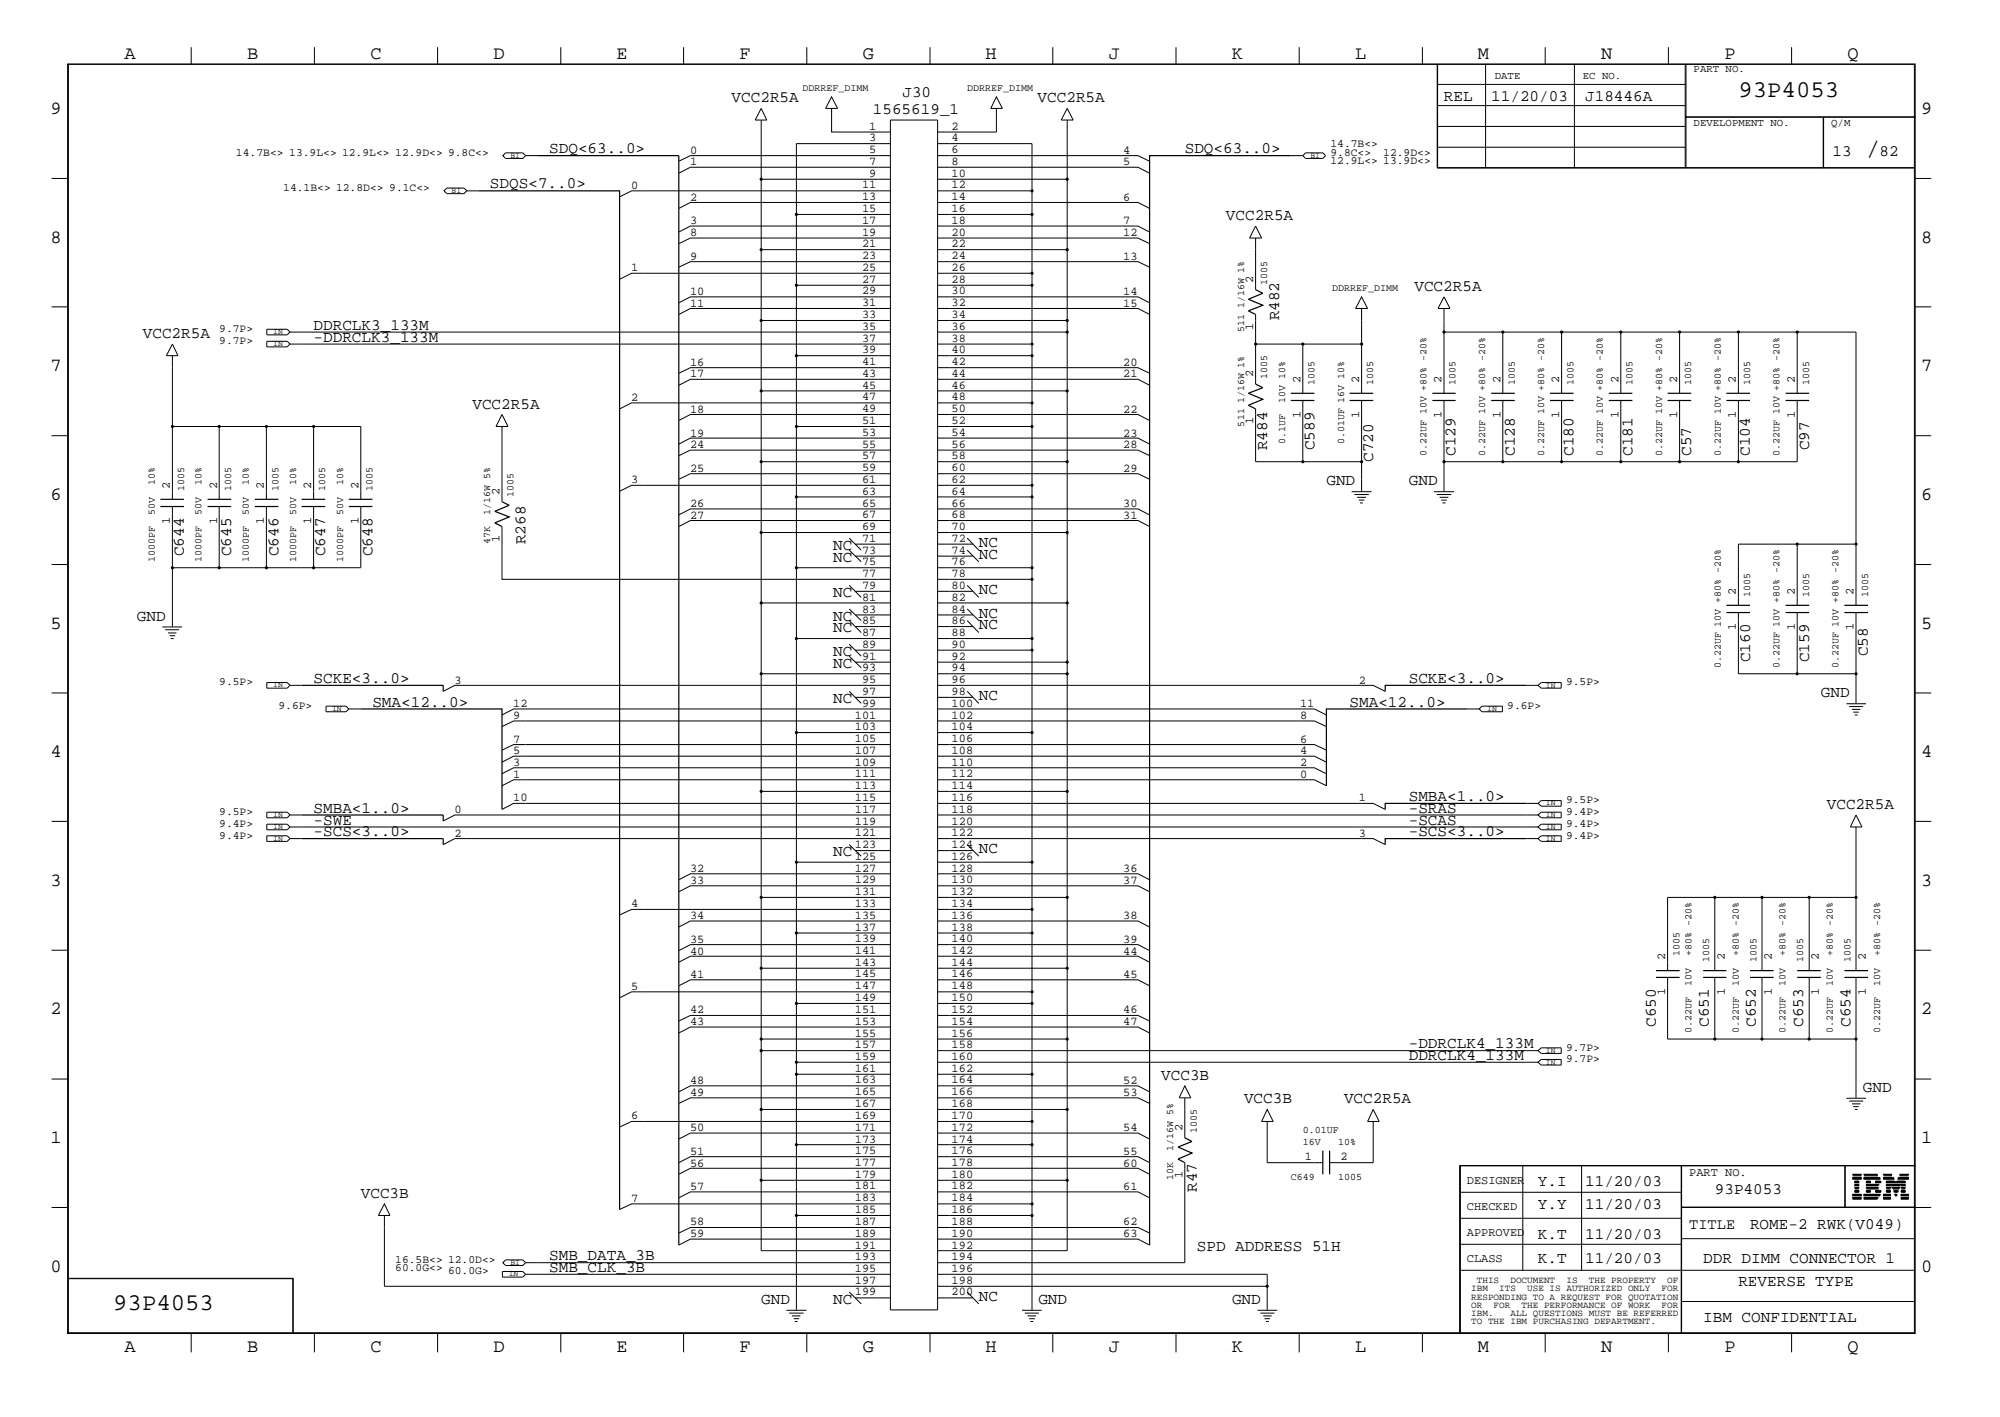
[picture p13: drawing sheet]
<svg xmlns="http://www.w3.org/2000/svg" width="423mm" height="300mm" viewBox="0 0 423 300" stroke-linecap="round" stroke-linejoin="round" font-family="sans-serif">
<defs><g id="words">
<text font-size="5.2" x="395" y="32.9">/</text>
<g font-size="5.1">
<text x="368" y="20.5">93P4053</text>
<text x="24" y="277.2">93P4053</text>
</g>
<g font-size="4">
<text x="26.3" y="12.5">A</text>
<text x="52.3" y="12.5">B</text>
<text x="78.4" y="12.5">C</text>
<text x="104.5" y="12.5">D</text>
<text x="130.5" y="12.5">E</text>
<text x="156.5" y="12.5">F</text>
<text x="182.6" y="12.5">G</text>
<text x="208.6" y="12.5">H</text>
<text x="234.7" y="12.5">J</text>
<text x="260.8" y="12.5">K</text>
<text x="286.9" y="12.5">L</text>
<text x="312.8" y="12.5">M</text>
<text x="338.9" y="12.5">N</text>
<text x="365" y="12.5">P</text>
<text x="391.1" y="12.5">Q</text>
<text x="10.7" y="24.1">9</text>
<text x="406.7" y="24.1">9</text>
<text x="10.7" y="51.4">8</text>
<text x="406.7" y="51.4">8</text>
<text x="10.7" y="78.6">7</text>
<text x="406.7" y="78.6">7</text>
<text x="10.7" y="105.8">6</text>
<text x="406.7" y="105.8">6</text>
<text x="10.7" y="133.1">5</text>
<text x="406.7" y="133.1">5</text>
<text x="10.7" y="160.2">4</text>
<text x="406.7" y="160.2">4</text>
<text x="10.7" y="187.5">3</text>
<text x="406.7" y="187.5">3</text>
<text x="10.7" y="214.6">2</text>
<text x="406.7" y="214.6">2</text>
<text x="10.7" y="241.9">1</text>
<text x="406.7" y="241.9">1</text>
<text x="10.7" y="269.2">0</text>
<text x="406.7" y="269.2">0</text>
<text x="26.3" y="286.2">A</text>
<text x="52.3" y="286.2">B</text>
<text x="78.4" y="286.2">C</text>
<text x="104.5" y="286.2">D</text>
<text x="130.5" y="286.2">E</text>
<text x="156.5" y="286.2">F</text>
<text x="182.6" y="286.2">G</text>
<text x="208.6" y="286.2">H</text>
<text x="234.7" y="286.2">J</text>
<text x="260.8" y="286.2">K</text>
<text x="286.9" y="286.2">L</text>
<text x="312.8" y="286.2">M</text>
<text x="338.9" y="286.2">N</text>
<text x="365" y="286.2">P</text>
<text x="391.1" y="286.2">Q</text>
</g>
<g font-size="3.4">
<text x="154.9" y="21.7">VCC2R5A</text>
<text x="191" y="20.5">J30</text>
<text x="219.6" y="21.7">VCC2R5A</text>
<text x="305.6" y="21.4">REL</text>
<text x="315.6" y="21.4">11/20/03</text>
<text x="335.5" y="21.4">J18446A</text>
<text x="184.7" y="24.2">1565619_1</text>
<text x="116.2" y="32.4">SDQ&lt;63..0&gt;</text>
<text x="250.8" y="32.4">SDQ&lt;63..0&gt;</text>
<text x="387.9" y="32.9">13</text>
<text x="397.8" y="32.9">82</text>
<text x="103.7" y="39.9">SDQS&lt;7..0&gt;</text>
<text x="259.5" y="46.7">VCC2R5A</text>
<text x="299.4" y="61.6">VCC2R5A</text>
<text x="30.2" y="71.5">VCC2R5A</text>
<text x="66.4" y="69.8">DDRCLK3_133M</text>
<text x="270.8" y="67.8" transform="rotate(-90 270.8 67.8)">R482</text>
<text x="66.4" y="72.3">-DDRCLK3_133M</text>
<text x="100" y="86.5">VCC2R5A</text>
<text x="268.2" y="95.2" transform="rotate(-90 268.2 95.2)">R484</text>
<text x="278.2" y="95.2" transform="rotate(-90 278.2 95.2)">C589</text>
<text x="382.9" y="95.2" transform="rotate(-90 382.9 95.2)">C97</text>
<text x="290.7" y="97.7" transform="rotate(-90 290.7 97.7)">C720</text>
<text x="308.1" y="96.4" transform="rotate(-90 308.1 96.4)">C129</text>
<text x="320.6" y="96.4" transform="rotate(-90 320.6 96.4)">C128</text>
<text x="333.1" y="96.4" transform="rotate(-90 333.1 96.4)">C180</text>
<text x="345.5" y="96.4" transform="rotate(-90 345.5 96.4)">C181</text>
<text x="358" y="96.4" transform="rotate(-90 358 96.4)">C57</text>
<text x="370.4" y="96.4" transform="rotate(-90 370.4 96.4)">C104</text>
<text x="280.8" y="102.7">GND</text>
<text x="298.2" y="102.7">GND</text>
<text x="38.9" y="117.7" transform="rotate(-90 38.9 117.7)">C644</text>
<text x="48.9" y="117.7" transform="rotate(-90 48.9 117.7)">C645</text>
<text x="58.9" y="117.7" transform="rotate(-90 58.9 117.7)">C646</text>
<text x="68.8" y="117.7" transform="rotate(-90 68.8 117.7)">C647</text>
<text x="78.8" y="117.7" transform="rotate(-90 78.8 117.7)">C648</text>
<text x="111.3" y="115.1" transform="rotate(-90 111.3 115.1)">R268</text>
<text x="176.4" y="116.3">NC</text>
<text x="176.4" y="118.9">NC</text>
<text x="207.2" y="115.7">NC</text>
<text x="207.2" y="118.3">NC</text>
<text x="207.2" y="125.7">NC</text>
<text x="29" y="131.3">GND</text>
<text x="176.4" y="131.3">NC</text>
<text x="176.4" y="126.3">NC</text>
<text x="207.2" y="130.7">NC</text>
<text x="176.4" y="133.8">NC</text>
<text x="207.2" y="133.2">NC</text>
<text x="176.4" y="138.8">NC</text>
<text x="176.4" y="141.3">NC</text>
<text x="370.4" y="140.1" transform="rotate(-90 370.4 140.1)">C160</text>
<text x="382.9" y="140.1" transform="rotate(-90 382.9 140.1)">C159</text>
<text x="395.4" y="138.9" transform="rotate(-90 395.4 138.9)">C58</text>
<text x="66.4" y="144.6">SCKE&lt;3..0&gt;</text>
<text x="78.8" y="149.5">SMA&lt;12..0&gt;</text>
<text x="176.4" y="148.8">NC</text>
<text x="207.2" y="148.2">NC</text>
<text x="285.7" y="149.5">SMA&lt;12..0&gt;</text>
<text x="298.2" y="144.6">SCKE&lt;3..0&gt;</text>
<text x="385.4" y="147.6">GND</text>
<text x="66.4" y="172">SMBA&lt;1..0&gt;</text>
<text x="298.2" y="172">-SRAS</text>
<text x="298.2" y="169.5">SMBA&lt;1..0&gt;</text>
<text x="386.7" y="171.3">VCC2R5A</text>
<text x="66.4" y="177">-SCS&lt;3..0&gt;</text>
<text x="66.4" y="174.5">-SWE</text>
<text x="298.2" y="174.5">-SCAS</text>
<text x="298.2" y="177">-SCS&lt;3..0&gt;</text>
<text x="176.4" y="181.2">NC</text>
<text x="207.2" y="180.6">NC</text>
<text x="298.2" y="221.8">-DDRCLK4_133M</text>
<text x="350.5" y="217.3" transform="rotate(-90 350.5 217.3)">C650</text>
<text x="361.7" y="217.3" transform="rotate(-90 361.7 217.3)">C651</text>
<text x="371.7" y="217.3" transform="rotate(-90 371.7 217.3)">C652</text>
<text x="381.7" y="217.3" transform="rotate(-90 381.7 217.3)">C653</text>
<text x="391.7" y="217.3" transform="rotate(-90 391.7 217.3)">C654</text>
<text x="298.2" y="224.4">DDRCLK4_133M</text>
<text x="245.8" y="228.6">VCC3B</text>
<text x="263.3" y="233.5">VCC3B</text>
<text x="284.5" y="233.5">VCC2R5A</text>
<text x="394.3" y="231.1">GND</text>
<text x="325.5" y="251">Y.I</text>
<text x="335.5" y="251">11/20/03</text>
<text x="76.4" y="253.5">VCC3B</text>
<text x="253.3" y="252.2" transform="rotate(-90 253.3 252.2)">R47</text>
<text x="325.5" y="255.9">Y.Y</text>
<text x="335.5" y="255.9">11/20/03</text>
<text x="363" y="252.7">93P4053</text>
<text x="325.5" y="262.2">K.T</text>
<text x="335.5" y="262.2">11/20/03</text>
<text x="370.4" y="260.2">ROME-2 RWK(V049)</text>
<text x="116.2" y="266.7">SMB_DATA_3B</text>
<text x="116.2" y="269.2">SMB_CLK_3B</text>
<text x="253.3" y="264.7">SPD ADDRESS 51H</text>
<text x="325.5" y="267.2">K.T</text>
<text x="335.5" y="267.2">11/20/03</text>
<text x="360.5" y="267.2">DDR DIMM CONNECTOR 1</text>
<text x="161.1" y="275.9">GND</text>
<text x="176.4" y="275.8">NC</text>
<text x="207.2" y="275.3">NC</text>
<text x="219.8" y="275.9">GND</text>
<text x="260.8" y="275.9">GND</text>
<text x="368" y="272.2">REVERSE TYPE</text>
<text x="360.5" y="279.7">IBM CONFIDENTIAL</text>
</g>
<text font-size="3.2" x="357.5" y="260">TITLE</text>
<g font-size="2.5">
<text x="184" y="27.4">1</text>
<text x="184" y="29.9">3</text>
<text x="201.4" y="29.9">4</text>
<text x="201.4" y="27.4">2</text>
<text x="146.1" y="35">1</text>
<text x="146.1" y="32.5">0</text>
<text x="184" y="32.4">5</text>
<text x="184" y="34.9">7</text>
<text x="201.4" y="32.4">6</text>
<text x="201.4" y="34.9">8</text>
<text x="237.7" y="32.5">4</text>
<text x="237.7" y="35">5</text>
<text x="133.6" y="40">0</text>
<text x="182.5" y="39.9">11</text>
<text x="184" y="37.4">9</text>
<text x="201.4" y="37.4">10</text>
<text x="201.4" y="39.9">12</text>
<text x="146.1" y="42.5">2</text>
<text x="146.1" y="47.5">3</text>
<text x="182.5" y="42.4">13</text>
<text x="182.5" y="44.9">15</text>
<text x="182.5" y="47.3">17</text>
<text x="201.4" y="42.4">14</text>
<text x="201.4" y="44.9">16</text>
<text x="201.4" y="47.3">18</text>
<text x="237.7" y="47.5">7</text>
<text x="237.7" y="42.5">6</text>
<text x="146.1" y="50">8</text>
<text x="182.5" y="49.9">19</text>
<text x="182.5" y="52.3">21</text>
<text x="201.4" y="49.9">20</text>
<text x="201.4" y="52.3">22</text>
<text x="237.7" y="50">12</text>
<text x="133.6" y="57.4">1</text>
<text x="146.1" y="54.9">9</text>
<text x="182.5" y="57.3">25</text>
<text x="182.5" y="59.9">27</text>
<text x="182.5" y="54.9">23</text>
<text x="201.4" y="57.3">26</text>
<text x="201.4" y="59.9">28</text>
<text x="201.4" y="54.9">24</text>
<text x="237.7" y="54.9">13</text>
<text x="265.3" y="59.9" transform="rotate(-90 265.3 59.9)">2</text>
<text x="146.1" y="62.4">10</text>
<text x="146.1" y="64.9">11</text>
<text x="182.5" y="64.9">31</text>
<text x="182.5" y="62.3">29</text>
<text x="201.4" y="64.9">32</text>
<text x="201.4" y="62.3">30</text>
<text x="237.7" y="64.9">15</text>
<text x="237.7" y="62.4">14</text>
<text x="182.5" y="69.8">35</text>
<text x="182.5" y="67.3">33</text>
<text x="201.4" y="69.8">36</text>
<text x="201.4" y="67.3">34</text>
<text x="265.3" y="69.8" transform="rotate(-90 265.3 69.8)">1</text>
<text x="146.1" y="77.4">16</text>
<text x="182.5" y="77.3">41</text>
<text x="182.5" y="74.8">39</text>
<text x="182.5" y="72.3">37</text>
<text x="201.4" y="77.3">42</text>
<text x="201.4" y="74.8">40</text>
<text x="201.4" y="72.3">38</text>
<text x="237.7" y="77.4">20</text>
<text x="146.1" y="79.8">17</text>
<text x="182.5" y="82.3">45</text>
<text x="182.5" y="79.8">43</text>
<text x="201.4" y="82.3">46</text>
<text x="201.4" y="79.8">44</text>
<text x="237.7" y="79.8">21</text>
<text x="265.3" y="79.8" transform="rotate(-90 265.3 79.8)">2</text>
<text x="275.3" y="81" transform="rotate(-90 275.3 81)">2</text>
<text x="287.7" y="81" transform="rotate(-90 287.7 81)">2</text>
<text x="305.1" y="81" transform="rotate(-90 305.1 81)">2</text>
<text x="317.6" y="81" transform="rotate(-90 317.6 81)">2</text>
<text x="330" y="81" transform="rotate(-90 330 81)">2</text>
<text x="342.6" y="81" transform="rotate(-90 342.6 81)">2</text>
<text x="355" y="81" transform="rotate(-90 355 81)">2</text>
<text x="367.5" y="81" transform="rotate(-90 367.5 81)">2</text>
<text x="379.9" y="81" transform="rotate(-90 379.9 81)">2</text>
<text x="133.6" y="84.8">2</text>
<text x="146.1" y="87.4">18</text>
<text x="182.5" y="89.7">51</text>
<text x="182.5" y="87.2">49</text>
<text x="182.5" y="84.8">47</text>
<text x="201.4" y="89.7">52</text>
<text x="201.4" y="87.2">50</text>
<text x="201.4" y="84.8">48</text>
<text x="237.7" y="87.4">22</text>
<text x="265.3" y="89.7" transform="rotate(-90 265.3 89.7)">1</text>
<text x="275.3" y="88.6" transform="rotate(-90 275.3 88.6)">1</text>
<text x="287.7" y="88.6" transform="rotate(-90 287.7 88.6)">1</text>
<text x="305.1" y="88.6" transform="rotate(-90 305.1 88.6)">1</text>
<text x="317.6" y="88.6" transform="rotate(-90 317.6 88.6)">1</text>
<text x="330" y="88.6" transform="rotate(-90 330 88.6)">1</text>
<text x="342.6" y="88.6" transform="rotate(-90 342.6 88.6)">1</text>
<text x="355" y="88.6" transform="rotate(-90 355 88.6)">1</text>
<text x="367.5" y="88.6" transform="rotate(-90 367.5 88.6)">1</text>
<text x="379.9" y="88.6" transform="rotate(-90 379.9 88.6)">1</text>
<text x="146.1" y="92.4">19</text>
<text x="146.1" y="94.8">24</text>
<text x="182.5" y="94.7">55</text>
<text x="182.5" y="92.2">53</text>
<text x="201.4" y="94.7">56</text>
<text x="201.4" y="92.2">54</text>
<text x="237.7" y="94.8">28</text>
<text x="237.7" y="92.4">23</text>
<text x="146.1" y="99.8">25</text>
<text x="182.5" y="99.7">59</text>
<text x="182.5" y="97.2">57</text>
<text x="201.4" y="99.7">60</text>
<text x="201.4" y="97.2">58</text>
<text x="237.7" y="99.8">29</text>
<text x="36" y="103.5" transform="rotate(-90 36 103.5)">2</text>
<text x="46" y="103.5" transform="rotate(-90 46 103.5)">2</text>
<text x="55.9" y="103.5" transform="rotate(-90 55.9 103.5)">2</text>
<text x="65.9" y="103.5" transform="rotate(-90 65.9 103.5)">2</text>
<text x="75.9" y="103.5" transform="rotate(-90 75.9 103.5)">2</text>
<text x="105.7" y="104.7" transform="rotate(-90 105.7 104.7)">2</text>
<text x="133.6" y="102.3">3</text>
<text x="146.1" y="107.3">26</text>
<text x="182.5" y="107.2">65</text>
<text x="182.5" y="104.7">63</text>
<text x="182.5" y="102.2">61</text>
<text x="201.4" y="107.2">66</text>
<text x="201.4" y="104.7">64</text>
<text x="201.4" y="102.2">62</text>
<text x="237.7" y="107.3">30</text>
<text x="36" y="110.9" transform="rotate(-90 36 110.9)">1</text>
<text x="46" y="110.9" transform="rotate(-90 46 110.9)">1</text>
<text x="55.9" y="110.9" transform="rotate(-90 55.9 110.9)">1</text>
<text x="65.9" y="110.9" transform="rotate(-90 65.9 110.9)">1</text>
<text x="75.9" y="110.9" transform="rotate(-90 75.9 110.9)">1</text>
<text x="146.1" y="109.8">27</text>
<text x="182.5" y="112.2">69</text>
<text x="182.5" y="109.6">67</text>
<text x="201.4" y="112.2">70</text>
<text x="201.4" y="109.6">68</text>
<text x="237.7" y="109.8">31</text>
<text x="105.7" y="114.7" transform="rotate(-90 105.7 114.7)">1</text>
<text x="182.5" y="119.6">75</text>
<text x="182.5" y="117.2">73</text>
<text x="182.5" y="114.6">71</text>
<text x="201.4" y="119.6">76</text>
<text x="201.4" y="117.2">74</text>
<text x="201.4" y="114.6">72</text>
<text x="182.5" y="124.6">79</text>
<text x="182.5" y="122.2">77</text>
<text x="201.4" y="124.6">80</text>
<text x="201.4" y="122.2">78</text>
<text x="367.5" y="125.9" transform="rotate(-90 367.5 125.9)">2</text>
<text x="379.9" y="125.9" transform="rotate(-90 379.9 125.9)">2</text>
<text x="392.3" y="125.9" transform="rotate(-90 392.3 125.9)">2</text>
<text x="182.5" y="129.6">83</text>
<text x="182.5" y="127.1">81</text>
<text x="201.4" y="129.6">84</text>
<text x="201.4" y="127.1">82</text>
<text x="182.5" y="137.1">89</text>
<text x="182.5" y="134.6">87</text>
<text x="182.5" y="132.1">85</text>
<text x="201.4" y="137.1">90</text>
<text x="201.4" y="134.6">88</text>
<text x="201.4" y="132.1">86</text>
<text x="367.5" y="133.3" transform="rotate(-90 367.5 133.3)">1</text>
<text x="379.9" y="133.3" transform="rotate(-90 379.9 133.3)">1</text>
<text x="392.3" y="133.3" transform="rotate(-90 392.3 133.3)">1</text>
<text x="182.5" y="142.1">93</text>
<text x="182.5" y="139.6">91</text>
<text x="201.4" y="142.1">94</text>
<text x="201.4" y="139.6">92</text>
<text x="96.2" y="144.7">3</text>
<text x="108.6" y="149.7">12</text>
<text x="182.5" y="149.5">99</text>
<text x="182.5" y="147.1">97</text>
<text x="182.5" y="144.6">95</text>
<text x="201.4" y="149.5">100</text>
<text x="201.4" y="147.1">98</text>
<text x="201.4" y="144.6">96</text>
<text x="275.2" y="149.7">11</text>
<text x="287.6" y="144.7">2</text>
<text x="108.6" y="152.1">9</text>
<text x="180.9" y="154.5">103</text>
<text x="180.9" y="152.1">101</text>
<text x="201.4" y="154.5">104</text>
<text x="201.4" y="152.1">102</text>
<text x="275.2" y="152.1">8</text>
<text x="108.6" y="159.6">5</text>
<text x="108.6" y="157.1">7</text>
<text x="180.9" y="159.5">107</text>
<text x="180.9" y="157.1">105</text>
<text x="201.4" y="159.5">108</text>
<text x="201.4" y="157.1">106</text>
<text x="275.2" y="159.6">4</text>
<text x="275.2" y="157.1">6</text>
<text x="108.6" y="164.6">1</text>
<text x="108.6" y="162.1">3</text>
<text x="180.9" y="167">113</text>
<text x="180.9" y="164.5">111</text>
<text x="180.9" y="162.1">109</text>
<text x="201.4" y="167">114</text>
<text x="201.4" y="164.5">112</text>
<text x="201.4" y="162.1">110</text>
<text x="275.2" y="162.1">2</text>
<text x="275.2" y="164.6">0</text>
<text x="96.2" y="172.1">0</text>
<text x="108.6" y="169.6">10</text>
<text x="180.9" y="172">117</text>
<text x="180.9" y="169.5">115</text>
<text x="201.4" y="172">118</text>
<text x="201.4" y="169.5">116</text>
<text x="287.6" y="169.6">1</text>
<text x="96.2" y="177">2</text>
<text x="180.9" y="179.5">123</text>
<text x="180.9" y="177">121</text>
<text x="180.9" y="174.5">119</text>
<text x="201.4" y="179.5">124</text>
<text x="201.4" y="177">122</text>
<text x="201.4" y="174.5">120</text>
<text x="287.6" y="177">3</text>
<text x="146.1" y="184.6">32</text>
<text x="180.9" y="184.5">127</text>
<text x="180.9" y="181.9">125</text>
<text x="201.4" y="184.5">128</text>
<text x="201.4" y="181.9">126</text>
<text x="237.7" y="184.6">36</text>
<text x="146.1" y="187">33</text>
<text x="180.9" y="191.9">133</text>
<text x="180.9" y="189.4">131</text>
<text x="180.9" y="186.9">129</text>
<text x="201.4" y="191.9">134</text>
<text x="201.4" y="189.4">132</text>
<text x="201.4" y="186.9">130</text>
<text x="237.7" y="187">37</text>
<text x="133.6" y="192">4</text>
<text x="146.1" y="194.5">34</text>
<text x="180.9" y="196.9">137</text>
<text x="180.9" y="194.4">135</text>
<text x="201.4" y="196.9">138</text>
<text x="201.4" y="194.4">136</text>
<text x="237.7" y="194.5">38</text>
<text x="146.1" y="199.5">35</text>
<text x="146.1" y="202">40</text>
<text x="180.9" y="201.9">141</text>
<text x="180.9" y="199.4">139</text>
<text x="201.4" y="201.9">142</text>
<text x="201.4" y="199.4">140</text>
<text x="237.7" y="199.5">39</text>
<text x="237.7" y="202">44</text>
<text x="352.5" y="203.1" transform="rotate(-90 352.5 203.1)">2</text>
<text x="365.1" y="203.1" transform="rotate(-90 365.1 203.1)">2</text>
<text x="375.1" y="203.1" transform="rotate(-90 375.1 203.1)">2</text>
<text x="385" y="203.1" transform="rotate(-90 385 203.1)">2</text>
<text x="395" y="203.1" transform="rotate(-90 395 203.1)">2</text>
<text x="133.6" y="209.5">5</text>
<text x="146.1" y="207">41</text>
<text x="180.9" y="209.4">147</text>
<text x="180.9" y="206.8">145</text>
<text x="180.9" y="204.4">143</text>
<text x="201.4" y="209.4">148</text>
<text x="201.4" y="206.8">146</text>
<text x="201.4" y="204.4">144</text>
<text x="237.7" y="207">45</text>
<text x="146.1" y="214.5">42</text>
<text x="180.9" y="214.4">151</text>
<text x="180.9" y="211.8">149</text>
<text x="201.4" y="214.4">152</text>
<text x="201.4" y="211.8">150</text>
<text x="237.7" y="214.5">46</text>
<text x="352.5" y="210.7" transform="rotate(-90 352.5 210.7)">1</text>
<text x="365.1" y="210.7" transform="rotate(-90 365.1 210.7)">1</text>
<text x="375.1" y="210.7" transform="rotate(-90 375.1 210.7)">1</text>
<text x="385" y="210.7" transform="rotate(-90 385 210.7)">1</text>
<text x="395" y="210.7" transform="rotate(-90 395 210.7)">1</text>
<text x="146.1" y="216.9">43</text>
<text x="180.9" y="221.8">157</text>
<text x="180.9" y="219.4">155</text>
<text x="180.9" y="216.8">153</text>
<text x="201.4" y="221.8">158</text>
<text x="201.4" y="219.4">156</text>
<text x="201.4" y="216.8">154</text>
<text x="237.7" y="216.9">47</text>
<text x="180.9" y="226.8">161</text>
<text x="180.9" y="224.4">159</text>
<text x="201.4" y="224.4">160</text>
<text x="201.4" y="226.8">162</text>
<text x="146.1" y="229.4">48</text>
<text x="146.1" y="231.9">49</text>
<text x="180.9" y="231.8">165</text>
<text x="180.9" y="229.3">163</text>
<text x="201.4" y="231.8">166</text>
<text x="201.4" y="229.3">164</text>
<text x="237.7" y="231.9">53</text>
<text x="237.7" y="229.4">52</text>
<text x="133.6" y="236.9">6</text>
<text x="146.1" y="239.4">50</text>
<text x="180.9" y="239.3">171</text>
<text x="180.9" y="236.8">169</text>
<text x="180.9" y="234.3">167</text>
<text x="201.4" y="239.3">172</text>
<text x="201.4" y="236.8">170</text>
<text x="201.4" y="234.3">168</text>
<text x="237.7" y="239.4">54</text>
<text x="250.3" y="239.3" transform="rotate(-90 250.3 239.3)">2</text>
<text x="146.1" y="244.3">51</text>
<text x="180.9" y="244.3">175</text>
<text x="180.9" y="241.8">173</text>
<text x="201.4" y="244.3">176</text>
<text x="201.4" y="241.8">174</text>
<text x="237.7" y="244.3">55</text>
<text x="276.2" y="245.5">1</text>
<text x="283.7" y="245.5">2</text>
<text x="146.1" y="251.9">57</text>
<text x="146.1" y="246.9">56</text>
<text x="180.9" y="251.7">181</text>
<text x="180.9" y="249.3">179</text>
<text x="180.9" y="246.7">177</text>
<text x="201.4" y="251.7">182</text>
<text x="201.4" y="249.3">180</text>
<text x="201.4" y="246.7">178</text>
<text x="237.7" y="246.9">60</text>
<text x="237.7" y="251.9">61</text>
<text x="250.3" y="249.3" transform="rotate(-90 250.3 249.3)">1</text>
<text x="310.5" y="250.6">DESIGNER</text>
<text x="357.5" y="248.8">PART NO.</text>
<text x="133.6" y="254.3">7</text>
<text x="180.9" y="256.7">185</text>
<text x="180.9" y="254.3">183</text>
<text x="201.4" y="256.7">186</text>
<text x="201.4" y="254.3">184</text>
<text x="310.5" y="256.1">CHECKED</text>
<text x="146.1" y="259.3">58</text>
<text x="146.1" y="261.8">59</text>
<text x="180.9" y="261.7">189</text>
<text x="180.9" y="259.2">187</text>
<text x="201.4" y="261.7">190</text>
<text x="201.4" y="259.2">188</text>
<text x="237.7" y="259.3">62</text>
<text x="237.7" y="261.8">63</text>
<text x="310.5" y="261.5">APPROVED</text>
<text x="180.9" y="269.2">195</text>
<text x="180.9" y="266.7">193</text>
<text x="180.9" y="264.2">191</text>
<text x="201.4" y="269.2">196</text>
<text x="201.4" y="266.7">194</text>
<text x="201.4" y="264.2">192</text>
<text x="310.5" y="267">CLASS</text>
<text x="180.9" y="274.1">199</text>
<text x="180.9" y="271.7">197</text>
<text x="201.4" y="274.1">200</text>
<text x="201.4" y="271.7">198</text>
</g>
<g font-size="2.4">
<text x="50" y="32.9">14.7B&lt;&gt; 13.9L&lt;&gt; 12.9L&lt;&gt; 12.9D&lt;&gt; 9.8C&lt;&gt;</text>
<text x="281.6" y="31.2">14.7B&lt;&gt;</text>
<text x="281.6" y="34.7">12.9L&lt;&gt; 13.9D&lt;&gt;</text>
<text x="281.6" y="32.9">9.8C&lt;&gt;</text>
<text x="292.8" y="32.9">12.9D&lt;&gt;</text>
<text x="59.9" y="40.4">14.1B&lt;&gt; 12.8D&lt;&gt; 9.1C&lt;&gt;</text>
<text x="46.4" y="70.3">9.7P&gt;</text>
<text x="46.4" y="72.8">9.7P&gt;</text>
<text x="46.4" y="145">9.5P&gt;</text>
<text x="331.5" y="145">9.5P&gt;</text>
<text x="58.9" y="150">9.6P&gt;</text>
<text x="319" y="150">9.6P&gt;</text>
<text x="46.4" y="172.5">9.5P&gt;</text>
<text x="331.5" y="172.5">9.4P&gt;</text>
<text x="331.5" y="170">9.5P&gt;</text>
<text x="46.4" y="177.5">9.4P&gt;</text>
<text x="46.4" y="175">9.4P&gt;</text>
<text x="331.5" y="175">9.4P&gt;</text>
<text x="331.5" y="177.5">9.4P&gt;</text>
<text x="331.5" y="222.3">9.7P&gt;</text>
<text x="331.5" y="224.8">9.7P&gt;</text>
<text x="83.7" y="269">60.0G&lt;&gt;</text>
<text x="83.7" y="267.2">16.5B&lt;&gt; 12.0D&lt;&gt;</text>
<text x="94.8" y="269.7">60.0G&gt;</text>
</g>
<g font-size="2.3">
<text x="316.4" y="16.7">DATE</text>
<text x="335" y="16.7">EC NO.</text>
<text x="358.5" y="15.2">PART NO.</text>
<text x="358.5" y="26.6">DEVELOPMENT NO.</text>
<text x="387.6" y="26.6">Q/M</text>
</g>
<g font-size="2.1">
<text x="169.8" y="19.2">DDRREF_DIMM</text>
<text x="204.7" y="19.2">DDRREF_DIMM</text>
<text x="263.3" y="65.3" transform="rotate(-90 263.3 65.3)">1/16W 1%</text>
<text x="268.2" y="60.4" transform="rotate(-90 268.2 60.4)">1005</text>
<text x="281.9" y="61.6">DDRREF_DIMM</text>
<text x="263.3" y="70.3" transform="rotate(-90 263.3 70.3)">511</text>
<text x="268.2" y="80.3" transform="rotate(-90 268.2 80.3)">1005</text>
<text x="278.2" y="81.5" transform="rotate(-90 278.2 81.5)">1005</text>
<text x="290.7" y="81.5" transform="rotate(-90 290.7 81.5)">1005</text>
<text x="308.1" y="81.5" transform="rotate(-90 308.1 81.5)">1005</text>
<text x="320.6" y="81.5" transform="rotate(-90 320.6 81.5)">1005</text>
<text x="333.1" y="81.5" transform="rotate(-90 333.1 81.5)">1005</text>
<text x="345.5" y="81.5" transform="rotate(-90 345.5 81.5)">1005</text>
<text x="358" y="81.5" transform="rotate(-90 358 81.5)">1005</text>
<text x="370.4" y="81.5" transform="rotate(-90 370.4 81.5)">1005</text>
<text x="382.9" y="81.5" transform="rotate(-90 382.9 81.5)">1005</text>
<text x="263.3" y="85.3" transform="rotate(-90 263.3 85.3)">1/16W 1%</text>
<text x="272" y="85.3" transform="rotate(-90 272 85.3)">10V 10%</text>
<text x="263.3" y="90.3" transform="rotate(-90 263.3 90.3)">511</text>
<text x="272" y="94" transform="rotate(-90 272 94)">0.1UF</text>
<text x="284.5" y="94" transform="rotate(-90 284.5 94)">0.01UF 16V 10%</text>
<text x="301.9" y="96.4" transform="rotate(-90 301.9 96.4)">0.22UF 10V +80% -20%</text>
<text x="314.4" y="96.4" transform="rotate(-90 314.4 96.4)">0.22UF 10V +80% -20%</text>
<text x="326.8" y="96.4" transform="rotate(-90 326.8 96.4)">0.22UF 10V +80% -20%</text>
<text x="339.3" y="96.4" transform="rotate(-90 339.3 96.4)">0.22UF 10V +80% -20%</text>
<text x="351.8" y="96.4" transform="rotate(-90 351.8 96.4)">0.22UF 10V +80% -20%</text>
<text x="364.2" y="96.4" transform="rotate(-90 364.2 96.4)">0.22UF 10V +80% -20%</text>
<text x="376.7" y="96.4" transform="rotate(-90 376.7 96.4)">0.22UF 10V +80% -20%</text>
<text x="32.8" y="102.7" transform="rotate(-90 32.8 102.7)">10%</text>
<text x="38.9" y="104" transform="rotate(-90 38.9 104)">1005</text>
<text x="42.7" y="102.7" transform="rotate(-90 42.7 102.7)">10%</text>
<text x="48.9" y="104" transform="rotate(-90 48.9 104)">1005</text>
<text x="52.7" y="102.7" transform="rotate(-90 52.7 102.7)">10%</text>
<text x="58.9" y="104" transform="rotate(-90 58.9 104)">1005</text>
<text x="62.7" y="102.7" transform="rotate(-90 62.7 102.7)">10%</text>
<text x="68.8" y="104" transform="rotate(-90 68.8 104)">1005</text>
<text x="72.6" y="102.7" transform="rotate(-90 72.6 102.7)">10%</text>
<text x="78.8" y="104" transform="rotate(-90 78.8 104)">1005</text>
<text x="108.7" y="105.2" transform="rotate(-90 108.7 105.2)">1005</text>
<text x="32.8" y="109" transform="rotate(-90 32.8 109)">50V</text>
<text x="42.7" y="109" transform="rotate(-90 42.7 109)">50V</text>
<text x="52.7" y="109" transform="rotate(-90 52.7 109)">50V</text>
<text x="62.7" y="109" transform="rotate(-90 62.7 109)">50V</text>
<text x="72.6" y="109" transform="rotate(-90 72.6 109)">50V</text>
<text x="103.7" y="109" transform="rotate(-90 103.7 109)">1/16W 5%</text>
<text x="32.8" y="118.9" transform="rotate(-90 32.8 118.9)">1000PF</text>
<text x="42.7" y="118.9" transform="rotate(-90 42.7 118.9)">1000PF</text>
<text x="52.7" y="118.9" transform="rotate(-90 52.7 118.9)">1000PF</text>
<text x="62.7" y="118.9" transform="rotate(-90 62.7 118.9)">1000PF</text>
<text x="72.6" y="118.9" transform="rotate(-90 72.6 118.9)">1000PF</text>
<text x="103.7" y="115.1" transform="rotate(-90 103.7 115.1)">47K</text>
<text x="370.4" y="126.4" transform="rotate(-90 370.4 126.4)">1005</text>
<text x="382.9" y="126.4" transform="rotate(-90 382.9 126.4)">1005</text>
<text x="395.4" y="126.4" transform="rotate(-90 395.4 126.4)">1005</text>
<text x="364.2" y="141.3" transform="rotate(-90 364.2 141.3)">0.22UF 10V +80% -20%</text>
<text x="376.7" y="141.3" transform="rotate(-90 376.7 141.3)">0.22UF 10V +80% -20%</text>
<text x="389.1" y="141.3" transform="rotate(-90 389.1 141.3)">0.22UF 10V +80% -20%</text>
<text x="355.5" y="202.4" transform="rotate(-90 355.5 202.4)">1005</text>
<text x="358.1" y="202.4" transform="rotate(-90 358.1 202.4)">+80% -20%</text>
<text x="361.8" y="203.6" transform="rotate(-90 361.8 203.6)">1005</text>
<text x="368" y="202.4" transform="rotate(-90 368 202.4)">+80% -20%</text>
<text x="371.8" y="203.6" transform="rotate(-90 371.8 203.6)">1005</text>
<text x="378" y="202.4" transform="rotate(-90 378 202.4)">+80% -20%</text>
<text x="381.7" y="203.6" transform="rotate(-90 381.7 203.6)">1005</text>
<text x="387.9" y="202.4" transform="rotate(-90 387.9 202.4)">+80% -20%</text>
<text x="391.7" y="203.6" transform="rotate(-90 391.7 203.6)">1005</text>
<text x="397.9" y="202.4" transform="rotate(-90 397.9 202.4)">+80% -20%</text>
<text x="358.1" y="208.6" transform="rotate(-90 358.1 208.6)">10V</text>
<text x="368" y="208.6" transform="rotate(-90 368 208.6)">10V</text>
<text x="378" y="208.6" transform="rotate(-90 378 208.6)">10V</text>
<text x="387.9" y="208.6" transform="rotate(-90 387.9 208.6)">10V</text>
<text x="397.9" y="208.6" transform="rotate(-90 397.9 208.6)">10V</text>
<text x="358.1" y="218.6" transform="rotate(-90 358.1 218.6)">0.22UF</text>
<text x="368" y="218.6" transform="rotate(-90 368 218.6)">0.22UF</text>
<text x="378" y="218.6" transform="rotate(-90 378 218.6)">0.22UF</text>
<text x="387.9" y="218.6" transform="rotate(-90 387.9 218.6)">0.22UF</text>
<text x="397.9" y="218.6" transform="rotate(-90 397.9 218.6)">0.22UF</text>
<text x="253.3" y="239.8" transform="rotate(-90 253.3 239.8)">1005</text>
<text x="275.8" y="239.7">0.01UF</text>
<text x="248.3" y="243.5" transform="rotate(-90 248.3 243.5)">1/16W 5%</text>
<text x="275.8" y="242.2">16V</text>
<text x="283.2" y="242.2">10%</text>
<text x="248.3" y="249.8" transform="rotate(-90 248.3 249.8)">10K</text>
<text x="273.2" y="249.8">C649</text>
<text x="283.2" y="249.7">1005</text>
</g>
<g font-size="2">
<text x="311.4" y="273.2">IBM</text>
<text x="311.4" y="275">RESPONDING TO A REQUEST FOR QUOTATION</text>
<text x="312.6" y="271.4">THIS</text>
<text x="317.3" y="273.2">ITS</text>
<text x="319.7" y="271.4">DOCUMENT</text>
<text x="323.3" y="273.2">USE IS AUTHORIZED ONLY</text>
<text x="331.6" y="271.4">IS</text>
<text x="336.3" y="271.4">THE PROPERTY</text>
<text x="351.7" y="273.2">FOR</text>
<text x="352.9" y="271.4">OF</text>
<text x="311.4" y="276.7">OR</text>
<text x="311.4" y="278.6">IBM.</text>
<text x="311.4" y="280.2">TO THE IBM PURCHASING DEPARTMENT.</text>
<text x="316.1" y="276.7">FOR</text>
<text x="319.7" y="278.6">ALL QUESTIONS MUST BE REFERRED</text>
<text x="322.1" y="276.7">THE PERFORMANCE OF WORK</text>
<text x="351.7" y="276.7">FOR</text>
</g>
<g font-size="1.7">
<text x="108" y="33.4">BI</text>
<text x="277.4" y="33.4">BI</text>
<text x="95.6" y="40.8">BI</text>
<text x="57.8" y="70.7">IN</text>
<text x="57.8" y="73.2">IN</text>
<text x="57.8" y="145.5">IN</text>
<text x="327.2" y="145.5">IN</text>
<text x="70.3" y="150.5">IN</text>
<text x="314.8" y="150.5">IN</text>
<text x="57.8" y="172.9">IN</text>
<text x="327.2" y="170.4">IN</text>
<text x="327.2" y="173">IN</text>
<text x="57.8" y="175.3">IN</text>
<text x="57.8" y="177.9">IN</text>
<text x="327.2" y="175.4">IN</text>
<text x="327.2" y="177.9">IN</text>
<text x="327.2" y="222.8">IN</text>
<text x="327.2" y="225.3">IN</text>
<text x="108" y="267.6">BI</text>
<text x="107.7" y="270.1">IN</text>
</g>
</g></defs>
<g fill="none" stroke="#000" stroke-width=".25">
<path d="M113.7 32.9h30v230.6M273.2 32.9h-29.9v230.6M101.3 40.4h29.8v215.5M265.8 61.3l1.5 .8-3.1 1.2 3.1 1.3-3.1 1.2 1.6 .7M265.8 81.3l1.5 .7-3.1 1.2 3.1 1.3-3.1 1.3 1.6 .7M273.2 84.8h5M273.2 83.2h5M285.7 84.8h5M285.7 83.2h5M303.2 84.8h4.9M303.2 83.2h4.9M315.6 84.8h5"/>
<path d="M315.6 83.2h5M328.1 84.8h5M328.1 83.2h5M340.5 84.8h5M340.5 83.2h5M353 84.8h5M353 83.2h5M365.4 84.8h5M365.4 83.2h5M378 84.8h4.9M378 83.2h4.9M34 107.2h4.9"/>
<path d="M34 105.7h4.9M43.9 107.2h5M43.9 105.7h5M53.9 107.2h5M53.9 105.7h5M63.8 107.2h5M63.8 105.7h5M73.8 107.2h5M73.8 105.7h5M106.3 106.2l1.5 .7-3.1 1.3 3.1 1.2-3.1 1.3 1.6 .7M365.4 129.6h5M365.4 128.1h5"/>
<path d="M378 129.6h4.9M378 128.1h4.9M390.4 129.6h5M390.4 128.1h5M63.8 145h30v1.3M76.4 150h29.9v21.3M310.6 150h-29.8v16.3M323.1 145h-29.9v1.3M63.8 172.5h30v1.2M63.8 177.5h30v1.2M323.1 177.5h-29.9v1.2M323.1 170h-29.9v1.3"/>
<path d="M350.5 206.8h5M350.5 205.4h5M360.5 206.8h4.9M360.5 205.4h4.9M370.4 206.8h5M370.4 205.4h5M380.4 206.8h5M380.4 205.4h5M390.4 206.8h5M390.4 205.4h5M250.8 240.8l1.5 .8-3 1.1 3 1.3-3 1.3 1.5 .7M280 243.5v5"/>
<path d="M281.4 243.5v5"/>
</g>
<g fill="none" stroke="#000" stroke-width=".21">
<path d="M14.3 13.5h391.1v268.7h-391.1zM14.5 13.6h390.7v268.4h-390.7zM40.5 10v3.5M66.5 10v3.5M92.6 10v3.5M118.7 10v3.5M144.7 10v3.5M170.8 10v3.5M196.9 10v3.5M222.8 10v3.5M248.9 10v3.5M275 10v3.5"/>
<path d="M301.1 10v3.5M304.2 13.5v22.1h101.2M304.2 17.9h52.5M304.3 13.5v22.1M314.5 13.5v22.1M327.1 10v3.5M333.2 13.5v22.1M353.1 10v3.5M356.7 13.5v22.1M356.9 13.5v22.1M379.2 10v3.5M10.9 37.8h3.4"/>
<path d="M106.4 32.9l.6-.6h3.7l.6 .6-.6 .6h-3.7zM111.3 32.9h2.4M161.1 22.9l1.2 2.5h-2.4zM161.1 37.9h27.4M161.1 25.4v239.3h27.4M176 20.5l1.3 2.4h-2.5zM176 22.9v5h12.5M188.5 32.9h-42.4l-2.4 1.2M188.5 35.4h-42.4l-2.4 1.3M188.5 25.4h10v251.8h-10zM188.5 30.4h-19.9v246.8M198.5 32.9h42.4l2.4 1.2"/>
<path d="M198.5 35.4h42.4l2.4 1.3M198.5 37.9h27.4v14.9M198.5 30.4h19.9v10M210.9 20.5l1.3 2.4h-2.5zM210.9 22.9v5h-12.4M225.9 22.9l1.3 2.5h-2.6zM225.9 25.4v12.5M273.2 32.9h2.6M275.8 32.9l.6-.6h3.6l.6 .6-.6 .6h-3.6zM304.2 35.5h101.2M304.2 26.8h52.5M304.2 22.4h52.5"/>
<path d="M304.3 31.2h52.4M356.7 24.8h48.7M356.7 24.7h48.7M385.9 24.8v10.8M386 24.8v10.8M405.4 37.8h3.4M94 40.4l.6-.6h3.6l.6 .6-.6 .6h-3.6zM98.8 40.4h2.5M161.1 52.8h27.4M168.6 45.4h19.9M188.5 57.8h-54.8l-2.6 1.3M188.5 55.4h-42.4l-2.4 1.2"/>
<path d="M188.5 40.4h-54.8l-2.6 1.3M188.5 50.4h-42.4l-2.4 1.2M188.5 47.8h-42.4l-2.4 1.3M188.5 42.8h-42.4l-2.4 1.3M198.5 55.4h42.4l2.4 1.2M198.5 47.8h42.4l2.4 1.3M198.5 50.4h42.4l2.4 1.2M198.5 42.8h42.4l2.4 1.3M198.5 57.8h19.9v2.6M198.5 45.4h19.9v12.4M198.5 40.4h19.9v5M198.5 52.8h27.4"/>
<path d="M225.9 52.8v211.9h-27.4M265.8 47.8l1.2 2.6h-2.5zM265.8 50.4v10.9M10.9 64.9h3.4M36.5 75.3v15M36.5 72.8l1.2 2.5h-2.5zM56.5 69.7h4.3l.6 .6-.6 .6h-4.3zM56.5 72.2h4.3l.6 .6-.6 .6h-4.3zM61.4 70.3h127.1M61.4 72.8h127.1M161.1 67.8h27.4M168.6 75.3h19.9"/>
<path d="M168.6 60.4h19.9M188.5 77.8h-42.4l-2.4 1.2M188.5 65.3h-42.4l-2.4 1.2M188.5 62.8h-42.4l-2.4 1.3M198.5 65.3h42.4l2.4 1.2M198.5 62.8h42.4l2.4 1.3M198.5 77.8h42.4l2.4 1.2M198.5 75.3h19.9v10M198.5 72.8h19.9v2.5M198.5 60.4h19.9v12.4M198.5 67.8h27.4M198.5 70.3h27.4"/>
<path d="M265.8 66.5v6.3h10M265.8 72.8v8.5M275.8 72.8v10.4M275.8 72.8h12.4M288.2 62.8l1.3 2.5h-2.6zM288.2 65.3v17.9M305.6 70.3h87.3v44.8h-12.5M305.6 62.8l1.3 2.5h-2.5zM305.6 65.3v17.9M318.1 70.3v12.9M330.5 70.3v12.9M343.1 70.3v12.9"/>
<path d="M355.5 70.3v12.9M368 70.3v12.9M380.4 70.3v12.9M405.4 64.9h3.4M10.9 92.2h3.4M46.4 90.3h-9.9v15.4M46.4 90.3h30v15.4M46.4 90.3v15.4M56.4 90.3v15.4M66.4 90.3v15.4M106.3 90.3v15.9M106.3 87.7l1.2 2.6h-2.5z"/>
<path d="M161.1 82.7h27.4M161.1 97.7h27.4M168.6 90.3h19.9M188.5 85.3h-54.8l-2.6 1.2M188.5 95.3h-42.4l-2.4 1.1M188.5 92.7h-42.4l-2.4 1.3M188.5 80.3h-42.4l-2.4 1.2M188.5 87.7h-42.4l-2.4 1.3M198.5 95.3h42.4l2.4 1.1M198.5 92.7h42.4l2.4 1.3M198.5 80.3h42.4l2.4 1.2M198.5 87.7h42.4l2.4 1.3"/>
<path d="M198.5 90.3h19.9v12.4M198.5 85.3h19.9v5M198.5 82.7h27.4M198.5 97.7h27.4M265.8 86.5v11.2h22.4M275.8 84.8v12.9M288.2 84.8v19.2M305.6 84.8v19.2M305.6 97.7h12.5M318.1 84.8v12.9h12.4M330.5 84.8v12.9h12.6M343.1 84.8v12.9h12.4"/>
<path d="M355.5 84.8v12.9h12.5M368 84.8v12.9h12.4v-12.9M405.4 92.2h3.4M10.9 119.5h3.4M36.5 107.2v12.9M46.4 107.2v12.9M56.4 107.2v12.9M66.4 107.2v12.9M76.4 107.2v12.9h-30M106.3 111.4v11.2h82.2M161.1 112.7h27.4M168.6 105.2h19.9"/>
<path d="M179.7 113.9l2.6 2.5M179.7 116.4l2.6 2.5M181 115.1h7.5M181 117.7h7.5M188.5 102.7h-54.8l-2.6 1.3M188.5 110.2h-42.4l-2.4 1.2M188.5 107.7h-42.4l-2.4 1.3M188.5 100.2h-42.4l-2.4 1.2M198.5 110.2h42.4l2.4 1.2M198.5 107.7h42.4l2.4 1.3M198.5 100.2h42.4l2.4 1.2M198.5 105.2h19.9v14.9"/>
<path d="M198.5 102.7h19.9v2.5M198.5 112.7h27.4M198.5 115.1h7.4M198.5 117.7h7.4M204.7 113.9l2.5 2.5M204.7 116.4l2.5 2.5M286.1 104.1h4.2M286.7 104.6h3M287.3 105.2h1.8M287.6 105.8h1.2M287.9 106.4h.6M303.5 104.1h4.3"/>
<path d="M304.1 104.6h3.1M304.7 105.2h1.9M305.1 105.8h1.1M305.3 106.4h.7M380.4 115.1h-12.4v13M380.4 115.1v13M392.9 115.1v13M405.4 119.5h3.4M34.4 132.7h4.1M35 133.3h2.9M35.6 133.9h1.7M35.9 134.5h1.2"/>
<path d="M36.2 135.1h.5M46.4 120.1h-9.9v12.5M161.1 127.6h27.4M168.6 135.1h19.9M168.6 120.1h19.9M179.7 136.3l2.6 2.6M179.7 138.9l2.6 2.4M179.7 131.3l2.6 2.6M179.7 128.9l2.6 2.4M179.7 123.9l2.6 2.5M181 125.1h7.5M181 130.1h7.5"/>
<path d="M181 132.6h7.5M181 137.6h7.5M198.5 137.6h19.9v17.4M198.5 135.1h19.9v2.5M198.5 122.6h19.9v12.5M198.5 120.1h19.9v2.5M198.5 125.1h7.4M198.5 127.6h27.4M198.5 130.1h7.4M198.5 132.6h7.4M204.7 131.3l2.5 2.6M204.7 128.9l2.5 2.4"/>
<path d="M204.7 123.9l2.5 2.5M368 129.6v13h24.9M380.4 129.6v13M392.9 129.6v19.2M10.9 146.6h3.4M56.5 144.4h4.3l.6 .6-.6 .6h-4.3zM61.4 145h2.4M69 149.4h4.2l.6 .6-.6 .6h-4.2zM73.8 150h2.6M161.1 142.6h27.4M168.6 155h19.9M179.7 146.3l2.6 2.5"/>
<path d="M181 140.1h7.5M181 147.6h7.5M188.5 157.6h-79.8l-2.4 1.2M188.5 152.6h-79.8l-2.4 1.2M188.5 150h-79.8l-2.4 1.3M188.5 145h-92.2l-2.5 1.3M198.5 157.6h79.7l2.6 1.2M198.5 152.6h79.7l2.6 1.2M198.5 150h79.7l2.6 1.3M198.5 145h92.2l2.5 1.3M198.5 155h19.9v27.5M198.5 140.1h27.4"/>
<path d="M198.5 142.6h27.4M198.5 147.6h7.4M204.7 146.3l2.5 2.5M310.6 150h2.5M313.7 149.4h4.3v1.2h-4.3l-.6-.6zM323.1 145h2.4M325.5 145l.7-.6h4.3v1.2h-4.3zM390.8 148.9h4.2M391.4 149.5h3M392 150.1h1.8M392.3 150.7h1.1M392.6 151.3h.6"/>
<path d="M405.4 146.6h3.4M10.9 173.8h3.4M56.5 174.4h4.3l.6 .6-.6 .6h-4.3zM56.5 171.9h4.3l.6 .6-.6 .6h-4.3zM56.5 176.9h4.3l.6 .6-.6 .6h-4.3zM61.4 175h127.1M61.4 172.5h2.4M61.4 177.5h2.4M161.1 167.5h27.4M179.7 178.7l2.6 2.5M188.5 170h-79.8l-2.4 1.3M188.5 165h-79.8l-2.4 1.3"/>
<path d="M188.5 162.5h-79.8l-2.4 1.2M188.5 177.5h-92.2l-2.5 1.2M188.5 160h-79.8l-2.4 1.3M188.5 172.5h-92.2l-2.5 1.2M198.5 165h79.7l2.6 1.3M198.5 162.5h79.7l2.6 1.2M198.5 160h79.7l2.6 1.3M198.5 170h92.2l2.5 1.3M198.5 177.5h92.2l2.5 1.2M198.5 175h127M198.5 167.5h27.4M198.5 172.5h127"/>
<path d="M204.7 178.7l2.5 2.5M323.1 170h2.4M323.1 177.5h2.4M325.5 170l.7-.6h4.3v1.2h-4.3zM325.5 175l.7-.6h4.3v1.2h-4.3zM325.5 172.5l.7-.6h4.3v1.2h-4.3zM325.5 177.5l.7-.6h4.3v1.2h-4.3zM392.9 175v30.4M392.9 172.5l1.2 2.5h-2.4zM405.4 173.8h3.4M161.1 189.9h27.4M168.6 182.5h19.9"/>
<path d="M168.6 197.4h19.9M181 180h7.5M188.5 192.4h-54.8l-2.6 1.2M188.5 199.9h-42.4l-2.4 1.3M188.5 194.9h-42.4l-2.4 1.3M188.5 184.9h-42.4l-2.4 1.3M188.5 187.5h-42.4l-2.4 1.2M198.5 199.9h42.4l2.4 1.3M198.5 194.9h42.4l2.4 1.3M198.5 184.9h42.4l2.4 1.3M198.5 187.5h42.4l2.4 1.2M198.5 197.4h19.9v12.5"/>
<path d="M198.5 192.4h19.9v5M198.5 182.5h19.9v9.9M198.5 180h7.4M198.5 189.9h27.4M363 189.9v15.5M373 189.9h-20v15.5M382.9 189.9h-9.9v15.5M392.9 189.9h-10v15.5M10.9 201.1h3.4M161.1 204.9h27.4M161.1 219.9h27.4M168.6 212.3h19.9"/>
<path d="M188.5 209.9h-54.8l-2.6 1.3M188.5 217.3h-42.4l-2.4 1.3M188.5 214.9h-42.4l-2.4 1.2M188.5 207.3h-42.4l-2.4 1.3M188.5 202.4h-42.4l-2.4 1.2M198.5 214.9h42.4l2.4 1.2M198.5 217.3h42.4l2.4 1.3M198.5 207.3h42.4l2.4 1.3M198.5 202.4h42.4l2.4 1.2M198.5 212.3h19.9v15M198.5 209.9h19.9v2.4M198.5 204.9h27.4"/>
<path d="M198.5 219.9h27.4M353 206.8v13.1h10v-13.1M373 206.8v13.1h-10M382.9 206.8v13.1h-9.9M392.9 206.8v13.1h-10M392.9 219.9v12.4M405.4 201.1h3.4M10.9 228.3h3.4M161.1 234.8h27.4M161.1 222.3h27.4M168.6 224.8h19.9M168.6 227.3h19.9"/>
<path d="M188.5 239.8h-42.4l-2.4 1.2M188.5 232.3h-42.4l-2.4 1.2M188.5 229.8h-42.4l-2.4 1.3M188.5 237.3h-54.8l-2.6 1.2M198.5 239.8h42.4l2.4 1.2M198.5 232.3h42.4l2.4 1.2M198.5 229.8h42.4l2.4 1.3M198.5 237.3h19.9v4.9M198.5 227.3h19.9v10M198.5 234.8h27.4M198.5 222.3h127M198.5 224.8h127"/>
<path d="M250.8 229.8l1.3 2.5h-2.5zM250.8 232.3v8.5M268.2 234.8l1.3 2.5h-2.5zM268.2 237.3v8.7h11.8M290.7 234.8l1.2 2.5h-2.4zM290.7 237.3v8.7h-9.3M325.5 222.3l.7-.6h4.3v1.2h-4.3zM325.5 224.8l.7-.6h4.3v1.2h-4.3zM390.8 232.4h4.2M391.4 233h3M392 233.6h1.8M392.3 234.2h1.1"/>
<path d="M392.6 234.8h.6M405.4 228.3h3.4M10.9 255.5h3.4M81.4 254.8l1.2 2.4h-2.5zM81.4 257.2v15h107.1M161.1 249.8h27.4M168.6 242.2h19.9M168.6 257.2h19.9M188.5 247.2h-42.4l-2.4 1.3M188.5 244.8h-42.4l-2.4 1.2M188.5 259.8h-42.4l-2.4 1.1M188.5 254.8h-54.8l-2.6 1.1"/>
<path d="M188.5 252.2h-42.4l-2.4 1.3M198.5 259.8h42.4l2.4 1.1M198.5 252.2h42.4l2.4 1.3M198.5 247.2h42.4l2.4 1.3M198.5 244.8h42.4l2.4 1.2M198.5 254.8h19.9v2.4M198.5 242.2h19.9v12.6M198.5 249.8h27.4M198.5 257.2h19.9M218.4 257.2v20M250.8 246v21.2h-52.3M308.9 246.7h96.5"/>
<path d="M308.9 257.8h47M308.9 252.3h47M309.1 246.6v35.4M322.3 246.6v22.2M334.8 246.6v22.2M355.9 246.6v35.4M355.9 255.4h49.5M355.9 255.5h52.9M390.5 246.6v8.9M390.6 246.6v8.9M392.2 253.7h1.8zM392.2 253.6h1.8z"/>
<path d="M392.2 253.4l1.8 .1zM392.2 253l1.8 .1zM392.2 252.8l1.8 .1zM392.2 252.7l1.8 .1zM392.2 249.4l1.8 .1zM392.2 249.3l1.8 .1zM392.2 249.2l1.8 .1zM392.2 248.8h1.8zM392.2 248.7h1.8zM392.2 248.5l1.8 .1zM392.6 252.3h.8zM392.6 252.1l.8 .1z"/>
<path d="M392.6 252l.8 .1zM392.6 251.6h.8zM392.6 251.5h.8zM392.6 251.3l.8 .1zM392.6 250.9l.8 .1zM392.6 250.8h.8zM392.6 250.6l.8 .1zM392.6 250.2l.8 .1zM392.6 250l.8 .1zM392.6 249.9h.8zM394.5 253.7h2.8zM394.5 253.6h2.9z"/>
<path d="M394.5 253.4l3 .1zM394.5 248.8h3zM394.5 248.7h2.9zM394.5 248.5l2.8 .1zM394.5 253l3.3 .1zM394.5 252.8l3.4 .1zM394.5 252.7l3.4 .1zM394.5 249.4l3.4 .1zM394.5 249.3l3.4 .1zM394.5 249.2l3.3 .1zM395.1 251.6h2.6zM395.1 251.5h2.5z"/>
<path d="M395.1 251.3l2.4 .1zM395.1 250.9l2.4 .1zM395.1 250.8h2.5zM395.1 250.6l2.6 .1zM395.1 252.3h.8zM395.1 252.1l.8 .1zM395.1 252l.8 .1zM395.1 250.2l.8 .1zM395.1 250l.8 .1zM395.1 249.9h.8zM397 252.3h1.1zM397 252.1l1.1 .1z"/>
<path d="M397 252l1.1 .1zM397 250.2l1.1 .1zM397 250l1.1 .1zM397 249.9h1.1zM398.7 253.7h1.4zM398.7 253.6h1.4zM398.7 253.4l1.4 .1zM398.7 253l1.4 .1zM398.7 252.8l1.4 .1zM398.7 252.7l1.4 .1zM398.7 249.4l2.2 .1zM398.7 249.3l2.1 .1z"/>
<path d="M398.7 249.2l2 .1zM398.7 248.8h1.8zM398.7 248.7h1.8zM398.7 248.5l1.7 .1zM399.3 252.3h.8zM399.3 252.1l.8 .1zM399.3 252l.8 .1zM399.3 251.6h.8zM399.3 251.5h.8zM399.3 251.3l.8 .1zM399.3 250.9l.8 .1zM399.3 250.8h.8z"/>
<path d="M399.3 250.6l.8 .1zM399.3 250.2l1.9 .1zM399.3 250l1.9 .1zM399.3 249.9h1.8zM400.3 250.6l2 .1zM400.4 250.9l1.8 .1zM400.4 250.8h1.8zM400.5 251.3l1.6 .1zM400.6 251.5h1.5zM400.6 251.6h1.4zM400.9 252.1l.8 .1zM400.9 252l.8 .1z"/>
<path d="M401 252.3h.7zM401.1 252.7l.4 .1zM401.2 252.8l.3 .1zM401.2 253l.2 .1zM401.4 250.2l1.9 .1zM401.5 250l1.8 .1zM401.5 249.9h1.8zM401.7 249.4l2.2 .1zM401.8 249.3l2.1 .1zM401.8 249.2l2.1 .1zM402.1 248.8h1.8zM402.1 248.7h1.8z"/>
<path d="M402.2 248.5l1.7 .1zM402.4 253.7h1.5zM402.4 253.6h1.5zM402.4 253.4l1.5 .1zM402.4 253l1.5 .1zM402.4 252.8l1.5 .1zM402.4 252.7l1.5 .1zM402.4 252.3h.9zM402.4 252.1l.9 .1zM402.4 252l.9 .1zM402.4 251.6h.9zM402.4 251.5h.9z"/>
<path d="M402.4 251.3l.9 .1zM402.4 250.9l.9 .1zM402.4 250.8h.9zM402.4 250.6l.9 .1zM405.4 246.6h-96.5v35.4M14.3 270.5h47.8v11.5M14.3 270.6h47.8M62 270.5v11.5M106.3 269.1h4.4l.6 .6-.6 .6h-4.4zM106.4 267.2l.6-.6h3.7l.6 .6-.6 .6h-3.7zM111.3 267.2h77.2M111.3 269.7h77.2"/>
<path d="M166.5 277.3h4.2M167 277.9h3.1M167.6 278.5h1.8M168 279.1h1.2M168.2 279.7h.6M179.7 273.4l2.6 2.5M181 274.7h7.5M188.5 262.2h-42.4l-2.4 1.3M198.5 262.2h42.4l2.4 1.3M198.5 269.7h69.7v7.5M198.5 272.2h69.7M198.5 274.7h7.4"/>
<path d="M204.7 273.4l2.5 2.5M216.3 277.3h4.2M216.9 277.9h3M217.5 278.5h1.8M217.8 279.1h1.2M218.1 279.7h.6M266.2 277.3h4.1M266.8 277.9h2.9M267.4 278.5h1.8M267.6 279.1h1.2M268 279.7h.6M308.9 268.8h96.5"/>
<path d="M308.9 263.3h47M355.9 275.4h49.5M355.9 262.1h49.5M40.5 282v4.2M66.5 282v4.2M92.6 282v4.2M118.7 282v4.2M144.7 282v4.2M170.8 282v4.2M196.9 282v4.2M222.8 282v4.2M248.9 282v4.2"/>
<path d="M275 282v4.2M301.1 282v4.2M327.1 282v4.2M353.1 282v4.2M379.2 282v4.2"/>
</g>
<g fill="#000">
<circle cx="161.1" cy="37.9" r=".34"/>
<circle cx="225.9" cy="37.9" r=".34"/>
<circle cx="161.1" cy="52.8" r=".34"/>
<circle cx="168.6" cy="45.4" r=".34"/>
<circle cx="218.4" cy="57.8" r=".34"/>
<circle cx="218.4" cy="45.4" r=".34"/>
<circle cx="218.4" cy="40.4" r=".34"/>
<circle cx="225.9" cy="52.8" r=".34"/>
<circle cx="161.1" cy="67.8" r=".34"/>
<circle cx="168.6" cy="60.4" r=".34"/>
<circle cx="168.6" cy="75.3" r=".34"/>
<circle cx="218.4" cy="75.3" r=".34"/>
<circle cx="218.4" cy="60.4" r=".34"/>
<circle cx="218.4" cy="72.8" r=".34"/>
<circle cx="225.9" cy="67.8" r=".34"/>
<circle cx="225.9" cy="70.3" r=".34"/>
<circle cx="265.8" cy="72.8" r=".34"/>
<circle cx="275.8" cy="72.8" r=".34"/>
<circle cx="288.2" cy="72.8" r=".34"/>
<circle cx="305.6" cy="70.3" r=".34"/>
<circle cx="318.1" cy="70.3" r=".34"/>
<circle cx="330.5" cy="70.3" r=".34"/>
<circle cx="343.1" cy="70.3" r=".34"/>
<circle cx="355.5" cy="70.3" r=".34"/>
<circle cx="368" cy="70.3" r=".34"/>
<circle cx="380.4" cy="70.3" r=".34"/>
<circle cx="36.5" cy="90.3" r=".34"/>
<circle cx="46.4" cy="90.3" r=".34"/>
<circle cx="56.4" cy="90.3" r=".34"/>
<circle cx="66.4" cy="90.3" r=".34"/>
<circle cx="161.1" cy="97.7" r=".34"/>
<circle cx="161.1" cy="82.7" r=".34"/>
<circle cx="168.6" cy="90.3" r=".34"/>
<circle cx="218.4" cy="85.3" r=".34"/>
<circle cx="218.4" cy="90.3" r=".34"/>
<circle cx="225.9" cy="97.7" r=".34"/>
<circle cx="225.9" cy="82.7" r=".34"/>
<circle cx="275.8" cy="97.7" r=".34"/>
<circle cx="288.2" cy="97.7" r=".34"/>
<circle cx="305.6" cy="97.7" r=".34"/>
<circle cx="318.1" cy="97.7" r=".34"/>
<circle cx="330.5" cy="97.7" r=".34"/>
<circle cx="343.1" cy="97.7" r=".34"/>
<circle cx="355.5" cy="97.7" r=".34"/>
<circle cx="368" cy="97.7" r=".34"/>
<circle cx="161.1" cy="112.7" r=".34"/>
<circle cx="168.6" cy="105.2" r=".34"/>
<circle cx="218.4" cy="102.7" r=".34"/>
<circle cx="218.4" cy="105.2" r=".34"/>
<circle cx="225.9" cy="112.7" r=".34"/>
<circle cx="380.4" cy="115.1" r=".34"/>
<circle cx="392.9" cy="115.1" r=".34"/>
<circle cx="36.5" cy="120.1" r=".34"/>
<circle cx="46.4" cy="120.1" r=".34"/>
<circle cx="56.4" cy="120.1" r=".34"/>
<circle cx="66.4" cy="120.1" r=".34"/>
<circle cx="161.1" cy="127.6" r=".34"/>
<circle cx="168.6" cy="120.1" r=".34"/>
<circle cx="168.6" cy="135.1" r=".34"/>
<circle cx="218.4" cy="120.1" r=".34"/>
<circle cx="218.4" cy="122.6" r=".34"/>
<circle cx="218.4" cy="135.1" r=".34"/>
<circle cx="218.4" cy="137.6" r=".34"/>
<circle cx="225.9" cy="127.6" r=".34"/>
<circle cx="161.1" cy="142.6" r=".34"/>
<circle cx="168.6" cy="155" r=".34"/>
<circle cx="218.4" cy="155" r=".34"/>
<circle cx="225.9" cy="140.1" r=".34"/>
<circle cx="225.9" cy="142.6" r=".34"/>
<circle cx="380.4" cy="142.6" r=".34"/>
<circle cx="392.9" cy="142.6" r=".34"/>
<circle cx="161.1" cy="167.5" r=".34"/>
<circle cx="225.9" cy="167.5" r=".34"/>
<circle cx="161.1" cy="189.9" r=".34"/>
<circle cx="168.6" cy="197.4" r=".34"/>
<circle cx="168.6" cy="182.5" r=".34"/>
<circle cx="218.4" cy="182.5" r=".34"/>
<circle cx="218.4" cy="197.4" r=".34"/>
<circle cx="218.4" cy="192.4" r=".34"/>
<circle cx="225.9" cy="189.9" r=".34"/>
<circle cx="363" cy="189.9" r=".34"/>
<circle cx="373" cy="189.9" r=".34"/>
<circle cx="382.9" cy="189.9" r=".34"/>
<circle cx="392.9" cy="189.9" r=".34"/>
<circle cx="161.1" cy="219.9" r=".34"/>
<circle cx="161.1" cy="204.9" r=".34"/>
<circle cx="168.6" cy="212.3" r=".34"/>
<circle cx="218.4" cy="212.3" r=".34"/>
<circle cx="218.4" cy="209.9" r=".34"/>
<circle cx="225.9" cy="219.9" r=".34"/>
<circle cx="225.9" cy="204.9" r=".34"/>
<circle cx="363" cy="219.9" r=".34"/>
<circle cx="373" cy="219.9" r=".34"/>
<circle cx="382.9" cy="219.9" r=".34"/>
<circle cx="392.9" cy="219.9" r=".34"/>
<circle cx="161.1" cy="234.8" r=".34"/>
<circle cx="161.1" cy="222.3" r=".34"/>
<circle cx="168.6" cy="227.3" r=".34"/>
<circle cx="168.6" cy="224.8" r=".34"/>
<circle cx="218.4" cy="237.3" r=".34"/>
<circle cx="218.4" cy="227.3" r=".34"/>
<circle cx="225.9" cy="234.8" r=".34"/>
<circle cx="161.1" cy="249.8" r=".34"/>
<circle cx="168.6" cy="242.2" r=".34"/>
<circle cx="168.6" cy="257.2" r=".34"/>
<circle cx="218.4" cy="242.2" r=".34"/>
<circle cx="218.4" cy="257.2" r=".34"/>
<circle cx="218.4" cy="254.8" r=".34"/>
<circle cx="225.9" cy="249.8" r=".34"/>
<circle cx="268.2" cy="272.2" r=".34"/>
</g>
<use href="#words"/>
</svg>
